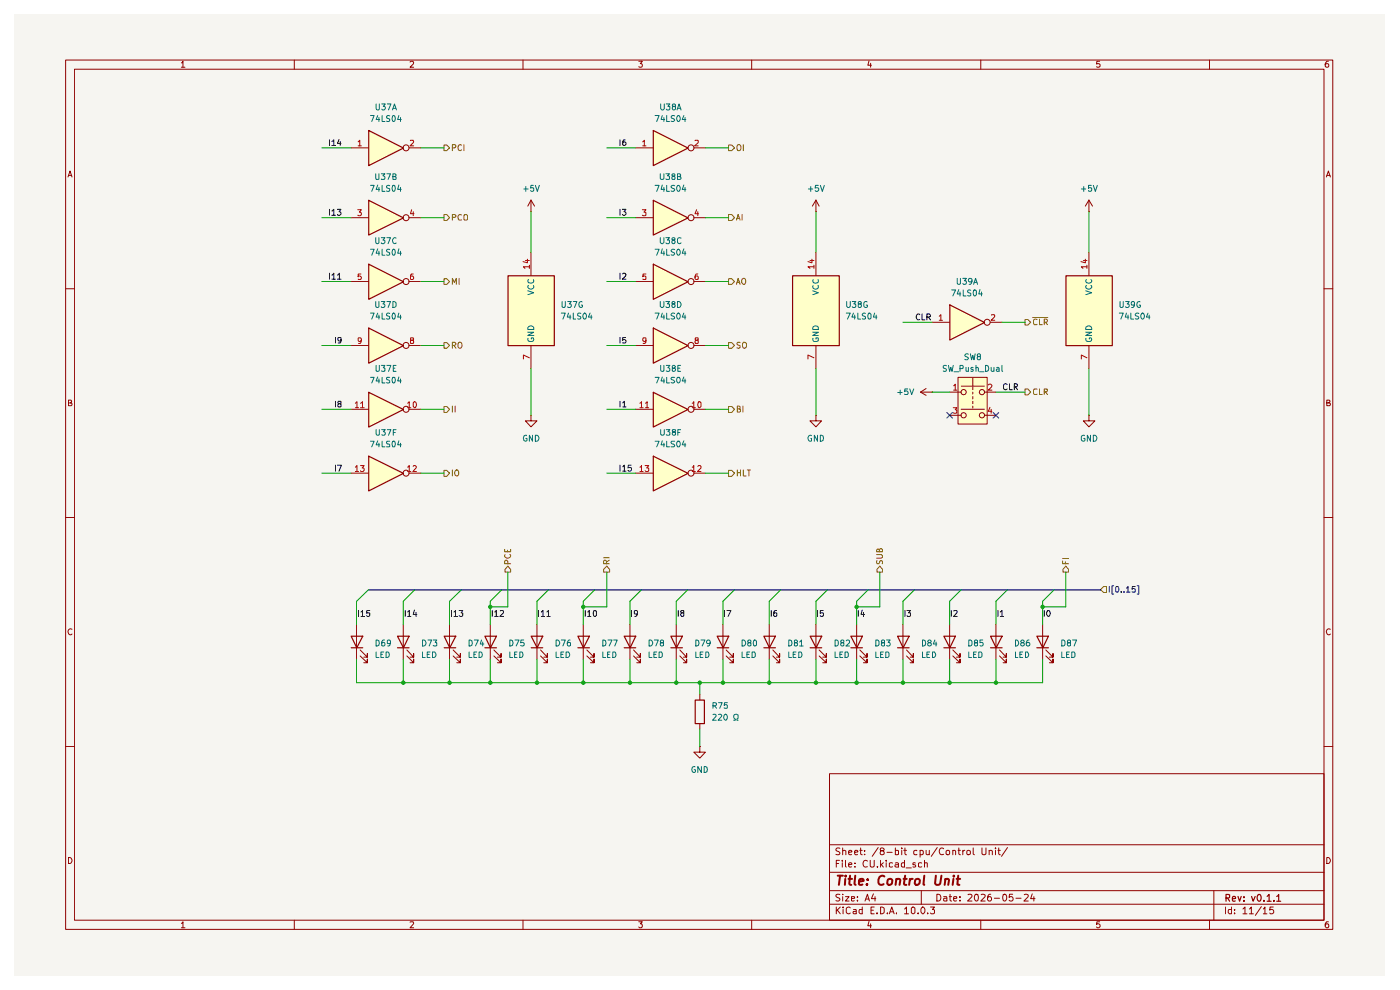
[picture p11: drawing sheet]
<svg xmlns="http://www.w3.org/2000/svg" width="297mm" height="210mm" viewBox="0 0 297 210" stroke-linecap="round" stroke-linejoin="round" font-family="sans-serif">
<path d="M3 3h290.7v203.9h-290.7z" fill="#f6f5f1"/>
<g fill="none" stroke="#8f0000" stroke-width=".21">
<path d="M13.9 12.7h268.8v184.4h-268.8zM15.8 14.7h265.1v180.5h-265.1zM38.5 13.3h.1l.2-.3v1.3M38.5 14.3h.7M62.4 12.7v2M87 13.2l.5-.2 .3 .2-.1 .4-.7 .7h.8M111 12.7v2M135.5 13h.8l-.5 .5 .4 .1v.6h-.7M159.5 12.7v2M184.4 12.9l-.3 .9h.8M184.7 13.4v.9M208.1 12.7v2"/>
<path d="M233.3 13h-.6l-.1 .6h.7v.6h-.7M256.6 12.7v2M281.8 13a.71 .71 0 0 0-.7 .5 .71 .71 0 0 0 .3 .8l.4-.1v-.6l-.4-.1-.3 .3M14.4 37.5l.5-1.2 .4 1.2M14.5 37.2h.7M281.4 37.5l.4-1.2 .4 1.2M281.5 37.2h.6M13.9 61.3h1.9M280.9 61.3h1.8M14.5 85.5h.4l.3-.3-.2-.3h-.5v1.2h.6l.2-.5-.4-.1M281.5 85.5h.4l.2-.3-.1-.3h-.5v1.2h.6l.1-.5-.3-.1M13.9 109.8h1.9"/>
<path d="M280.9 109.8h1.8M15.3 133.5a.59 .59 0 0 0-.9 .5 .59 .59 0 0 0 .8 .6l.1-.1M282.2 133.5a.59 .59 0 0 0-.8 .5 .59 .59 0 0 0 .7 .6l.1-.1M13.9 158.4h1.9M280.9 158.4h1.8M176 164.1h104.9v31.1h-104.9zM176 179.2h104.9M178.2 180l-.6-.1-.3 .2 .1 .4 .8 .4-.1 .3h-.8M178.8 179.9v1.4M182.6 179.9v1.2l.3 .2M186.3 179.8l-1.3 1.8M189.9 179.9v1.4"/>
<path d="M191.3 179.9v.1M192 179.9v1.2l.3 .2M198.8 179.8l-1.2 1.8M203.4 179.9v1.2l.3 .2M206.5 179.9v1.2l.2 .2M208.3 179.9v1.2l.3 .2h.3l.3-.2v-1.2M211.2 179.9v.1M211.9 179.9v1.2l.3 .2M213.7 179.8l-1.2 1.8M14.5 181.9a.65 .65 0 0 1 .8 .6 .65 .65 0 0 1-.8 .7zM38.5 195.9l.3-.4v1.3M38.5 196.8h.7"/>
<path d="M62.4 195.2v1.9M87 195.6l.7-.1 .1 .3-.8 1h.8M111 195.2v1.9M135.5 195.5h.8l-.5 .5 .5 .2-.1 .5-.5 .1-.2-.2M159.5 195.2v1.9M176 191.8h104.9M176 188.9h104.9M176 185h104.9M177.4 192.4v1.4M177.4 183.2h.5M177.6 193l.7 .8M178.1 182.5h-.7v1.4"/>
<path d="M178.2 189.8h-.8l-.1 .3 .8 .4 .1 .4-.3 .2-.6-.1M178.3 192.4l-.9 .8M178.7 182.5v.2M178.7 183v.9M178.8 189.7v.1M178.8 180.5l.4-.1 .2 .1v.8M178.8 190.2v.9M178.9 192.4v.2M178.9 192.9v.9M179.4 190.2h.7l-.7 .9h.7M179.4 182.5v1.3l.1 .1M180 183.4l.7-.1-.2-.3-.5 .2v.6l.3 .1 .3-.1"/>
<path d="M180 180.8l.7-.1-.2-.3-.5 .1v.6l.3 .2 .3-.1M180.4 192.6l-.4-.2-.5 .3 .1 1 .4 .1 .4-.1M180.6 190.6l.7-.1-.1-.3h-.6v.8h.6M181.1 192.9h.5v.9M181.3 180.8l.7-.1-.2-.3h-.3l-.2 .1v.6l.2 .2 .4-.1M181.4 183.8v.1M181.4 183.1v.1M181.6 193.2l-.5 .1-.1 .2 .1 .3h.5M181.9 191v.1M181.9 190.2v.2M182.4 180.4h.5M182.9 192.9h-.5l-.2 .7a.45 .45 0 0 0 .7 .2"/>
<path d="M182.9 192.4v1.4M183.4 181.2v.1M183.4 180.5h.1M183.5 191.1l.5-1.4 .4 1.4M183.7 190.7h.7M184 182.7a.68 .68 0 0 0-1 .4 .68 .68 0 0 0 .7 .8l.3-.1M184.4 195.4l-.3 1h.8M184.6 182.5v1.2l.3 .2h.3l.3-.2v-1.2M184.7 196v.8M184.8 193.1h.5M185.3 189.6l-.4 1h.9M185.5 192.4h-.7v1.4h.7"/>
<path d="M185.6 190.2v.9M186 193.7v.1M186.1 183.8v.1M186.8 192.4h.4l.4 .3v.8l-.4 .3h-.4zM186.8 182.5v1.4M187 180.5h-.2l-.1-.3 .1-.2a.48 .48 0 0 1 .8 .2l-.2 .3h-.6a.47 .47 0 0 0 .1 .8 .47 .47 0 0 0 .7-.2l-.1-.5-.3-.1M187 183.4l.4 .5M187.4 183l-.6 .5M188 182.5v.2M188 183v.9M188.2 180.8h1.1M188.3 193.7v.1"/>
<path d="M188.7 193.8l.5-1.4 .5 1.4M188.8 193.4h.7M189.4 183.1h-.7v.7h.7M189.9 183.1l.5-.1 .2 .2v.7M189.9 180.5h.7v.7h-.7M190.2 193.7v.1M190.6 183.3l-.7 .1v.2l.2 .3 .5-.1M191.3 180.4v.9M191.7 180.4h.6M191.9 192.8l.4-.4v1.4M191.9 183.1l-.4-.1-.3 .3 .1 .5h.6M191.9 193.8h.8"/>
<path d="M191.9 182.5v1.4M192.2 184.1h1.1M193.3 192.7l.4-.3 .4 .3v.9l-.3 .2-.5-.2zM194.2 183.1h-.5v.3h.4l.2 .4-.2 .1-.4-.1M194.5 180.5l-.4-.1-.3 .2 .1 .6h.6M194.8 193.7v.1M195.2 180.5l.4-.1 .3 .2-.1 .6h-.6M195.2 180.4v1.4M195.4 188.9v2.9M195.5 183.1h-.6v.7h.6M195.7 192.4h.2a.8 .8 0 0 1 .3 .8 .8 .8 0 0 1-.5 .6 .89 .89 0 0 1 0-1.4zM196.1 183.1h.6v.8"/>
<path d="M196.1 182.5v1.4M196.5 180.4v.7l.2 .2 .4-.1M196.8 193.7v.1M197.1 180.4v.9M197.4 192.4h.8l-.4 .5 .4 .2v.6l-.2 .1h-.4l-.2-.1M198.7 189.7a.73 .73 0 0 1 .9 .7 .73 .73 0 0 1-.9 .7zM200.2 190.2h.6l.1 .9M200.2 180a.68 .68 0 0 0-1 .5 .68 .68 0 0 0 .7 .8l.3-.1M200.8 180.5h.6v.7h-.6zM200.9 190.5l-.7 .1v.4h.7M201.4 190.2h.5M201.5 189.7v1.3l.4 .1"/>
<path d="M202.1 180.5l.4-.1 .2 .1v.8M202.1 180.4v.9M202.3 190.6l.7-.1-.1-.3h-.5l-.1 .2v.6l.2 .1 .4-.1M203.2 180.4h.5M203.7 191v.1M203.7 190.2v.2M204.3 180.4v.9M204.7 180.4l-.4 .2M205.2 180.5h.6l.1 .6-.2 .1a.36 .36 0 0 1-.6-.1zM205.4 189.8l.5-.1 .3 .4-.9 1h.9M206.9 189.8h.5a1.01 1.01 0 0 1-.2 1.3 .87 .87 0 0 1-.3-1.3zM208.1 195.2v1.9"/>
<path d="M208.1 189.8h.8l.1 .3-.9 1h.9M209.8 180.5l.5-.1 .2 .1v.8M209.8 180.4v.9M210.2 189.7a.57 .57 0 0 0-.7 .6v.6l.3 .2h.3l.2-.2v-.4l-.2-.3h-.3l-.3 .3M210.9 190.5h1.1M211.2 180.4v.9M211.7 180.4h.5M212.8 189.8l.3-.1a.73 .73 0 0 1 .5 .7 .73 .73 0 0 1-.5 .7l-.3-.1-.1-.5zM214.8 189.7h-.6l-.1 .7 .6-.2 .2 .3v.4l-.2 .2-.6-.1M215.5 190.5h1.1M217.3 189.8h.8v.3l-.9 1h.9M219 189.6l-.4 1h1"/>
<path d="M219.3 190.2v.9M233.3 195.5h-.6l-.1 .6 .2-.1h.3l.3 .2v.3l-.3 .3h-.3l-.2-.2M256.6 195.2v1.9M257.5 188.9v6.3M260 192.4v1.4M261.2 192.9h-.5l-.1 .3v.4l.2 .2h.4M261.2 192.4v1.4M261.9 193.7v.1M261.9 192.9v.2M263.7 192.8l.4-.4v1.4M263.7 193.8h.8M265 192.8l.5-.4v1.4"/>
<path d="M265 193.8h.9M267.6 192.3l-1.3 1.9M268 192.8l.3-.4v1.4M268 193.8h.8M270.1 192.4h-.7v.7l.1-.2 .5 .1 .2 .6-.3 .2h-.4l-.1-.1M281.5 181.9a.65 .65 0 0 1 .7 .6 .65 .65 0 0 1-.7 .7zM281.8 195.5h-.4l-.3 .5v.5l.3 .3 .4-.1v-.7h-.4l-.3 .2"/>
</g>
<g fill="none" stroke="#8f0000" stroke-width=".25">
<path d="M260.1 190.5l.7-.1 .1-.6-.8-.1v1.5M260.4 190.5l.5 .7M261.4 190.7l.7-.1-.1-.4h-.5l-.1 .7 .2 .3 .4-.1M262.6 190.2l.4 1 .3-1M263.9 191v.2M263.9 190.2v.2M265.5 190.2l.3 1 .5-1M266.9 189.8l.1-.1a.76 .76 0 0 1 .6 .8 .76 .76 0 0 1-.6 .7 1.01 1.01 0 0 1-.1-1.4zM268.1 191v.2M268.8 190.2l.4-.5v1.5M268.8 191.2h.9M270.3 191v.2"/>
<path d="M270.8 190.2l.5-.5v1.5M270.8 191.2h.9"/>
</g>
<g fill="none" stroke="#8f0000" stroke-width=".42">
<path d="M177.7 185.8h1.1M178.2 185.8l-.2 1.9M179.3 186.4l-.1 1.3M179.4 185.8v.1M180 186.4h.8M180.3 185.8l-.1 1.6 .4 .3M181.4 185.8l-.1 1.6 .2 .3M182.2 187l1-.1-.1-.4a.6 .6 0 0 0-.8 .2v.9h.7M184 187.5l-.1 .2-.1-.1 .2-.1-.1 .2M184.1 186.5v.2M187.6 185.9l-.1-.1a.85 .85 0 0 0-1.2 .8v.6a.66 .66 0 0 0 1.1 .3M188.4 186.6l.3-.2 .5 .2-.1 .9-.3 .2-.5-.2z"/>
<path d="M190.2 186.6l.2-.2 .5 .1-.1 1.2M190.2 186.4l-.2 1.3M191.7 186.4h.7M192 185.8l-.2 1.6v.2l.5 .1M193 186.4l-.1 1.3M193.6 186.4l-.4 .1-.2 .3M194.2 186.6l.6-.2 .4 .4-.1 .6-.5 .3-.4-.1-.1-.2zM196.1 185.8l-.2 1.6 .2 .3M198.5 185.8v1.7a.63 .63 0 0 0 1-.1l.2-1.6M200.5 186.6l.1-.1a.48 .48 0 0 1 .7 .2l-.1 1M200.6 186.4l-.2 1.3M202.3 186.4l-.2 1.3"/>
<path d="M202.3 185.8v.1M202.9 186.4h.8M203.3 185.8l-.2 1.8 .4 .1"/>
</g>
<g fill="#ffffc9">
<path d="M138.6 96.7l7.3 3.7-7.3 3.7z"/>
<path d="M78.2 42.5l7.4 3.7-7.4 3.6z"/>
<path d="M78.2 27.6l7.4 3.8-7.4 3.7z"/>
<path d="M78.2 69.5l7.4 3.8-7.4 3.7z"/>
<path d="M78.2 56l7.4 3.7-7.4 3.8z"/>
<path d="M78.2 83.2l7.4 3.6-7.4 3.7z"/>
<path d="M78.2 96.7l7.4 3.7-7.4 3.7z"/>
<path d="M138.6 27.6l7.3 3.8-7.3 3.7z"/>
<path d="M107.7 58.5h9.9v14.8h-9.9z"/>
<path d="M138.6 83.2l7.3 3.6-7.3 3.7z"/>
<path d="M138.6 69.5l7.3 3.8-7.3 3.7z"/>
<path d="M138.6 42.5l7.3 3.7-7.3 3.6z"/>
<path d="M138.6 56l7.3 3.7-7.3 3.8z"/>
<path d="M201.5 64.6l7.3 3.8-7.3 3.7z"/>
<path d="M203.2 80h6.2v10h-6.2z"/>
<path d="M226.1 58.5h9.8v14.8h-9.8z"/>
<path d="M168.1 58.5h9.9v14.8h-9.9z"/>
</g>
<g fill="none" stroke="#8f0000" stroke-width=".21">
<path d="M112.6 88.1v1.2h1.3l-1.3 1.2-1.1-1.2h1.1M112.6 88.1h.1M134.8 100.4h3.8M147.2 100.4h2.4M104 132.5v7.3M104.8 139.1l1.5 1.5v-.8v.8h-.8M104.8 137.9l1.5 1.5v-.8v.8h-.8M113.9 132.5v7.3M114.7 139.1l1.4 1.5v-.8v.8h-.7M114.7 137.9l1.4 1.5v-.8v.8h-.7M123.7 132.5v7.3M124.5 139.1l1.5 1.5v-.8v.8h-.7"/>
<path d="M124.5 137.9l1.5 1.5v-.8v.8h-.7M133.6 132.5v7.3M134.4 139.1l1.4 1.5v-.8v.8h-.7M134.4 137.9l1.4 1.5v-.8v.8h-.7M143.5 132.5v7.3M144.2 139.1l1.5 1.5v-.8v.8h-.7M144.2 137.9l1.5 1.5v-.8v.8h-.7M153.4 132.5v7.3M154 139.1l1.6 1.5v-.8v.8h-.8M154 137.9l1.6 1.5v-.8v.8h-.8M163.2 132.5v7.3M164 139.1l1.4 1.5v-.8v.8h-.7"/>
<path d="M164 137.9l1.4 1.5v-.8v.8h-.7M173.1 132.5v7.3M173.8 139.1l1.5 1.5v-.8v.8h-.8M173.8 137.9l1.5 1.5v-.8v.8h-.8M181.7 132.5v7.3M182.4 139.1l1.5 1.5v-.8v.8h-.7M182.4 137.9l1.5 1.5v-.8v.8h-.7M191.6 132.5v7.3M192.3 139.1l1.5 1.5v-.8v.8h-.7M192.3 137.9l1.5 1.5v-.8v.8h-.7M201.5 132.5v7.3M202.1 139.1l1.6 1.5v-.8v.8h-.8"/>
<path d="M202.1 137.9l1.6 1.5v-.8v.8h-.8M211.3 132.5v7.3M212 139.1l1.5 1.5v-.8v.8h-.7M212 137.9l1.5 1.5v-.8v.8h-.7M221.2 132.5v7.3M221.9 139.1l1.5 1.5v-.8v.8h-.8M221.9 137.9l1.5 1.5v-.8v.8h-.8M148.5 158.4v1.1h1.1l-1.1 1.3-1.3-1.3h1.3M148.5 158.4h.1M148.5 147.3v1.2M148.5 153.5v1.1"/>
<circle cx="146.6" cy="100.4" r=".64"/>
</g>
<g fill="none" stroke="#8f0000" stroke-width=".25">
<path d="M138.6 96.8l7.4 3.6-7.4 3.7zM102.9 135h2.4l-1.3 2.4zM102.9 137.4h2.4M112.7 135h2.4l-1.1 2.4zM112.7 137.4h2.4M122.6 135h2.4l-1.2 2.4zM122.6 137.4h2.4M132.4 135h2.5l-1.2 2.4zM132.4 137.4h2.5M142.3 135h2.5l-1.3 2.4zM142.3 137.4h2.5M152.1 135h2.5l-1.2 2.4z"/>
<path d="M152.1 137.4h2.5M162 135h2.5l-1.3 2.4zM162 137.4h2.5M171.9 135h2.4l-1.2 2.4zM171.9 137.4h2.4M180.5 135h2.5l-1.2 2.4zM180.5 137.4h2.5M190.4 135h2.5l-1.3 2.4zM190.4 137.4h2.5M200.2 135h2.5l-1.2 2.4zM200.2 137.4h2.5M210.1 135h2.5l-1.3 2.4z"/>
<path d="M210.1 137.4h2.5M220 135h2.4l-1.2 2.4zM220 137.4h2.4M147.5 148.5h1.9v5h-1.9z"/>
</g>
<path d="M153.7 129.5v1.3M154.2 129.5h.9l-.6 1.3M163.6 129.5v1.3M164.7 129.5l-.4 .1-.2 .9 .3 .3 .4-.2-.1-.6h-.5l-.1 .2M182.1 129.5v1.3M182.9 129.4l-.2 .9h.7M183.2 129.9v.9" fill="none" stroke="#0c0c0c" stroke-width=".21"/>
<path d="M135.8 99.1l.3-.3v1.2M136.9 98.8h.7l-.4 .5 .4 .1v.5l-.1 .1h-.5l-.1-.1M146.8 99.1h.2l.2-.3v1.2M148 98.9l.2-.1h.3l.2 .1v.4l-.8 .7h.8M135.8 100h.6M146.8 100h.7" fill="none" stroke="#b20000" stroke-width=".21"/>
<path d="M186.6 120.1l.6 .7v.6h-1.2v-.6z" fill="#f6f5f1"/>
<path d="M186 117.6h1l.2 .3v.2l-.2 .3h-1M186 118.9v.7h.5l.1-.6 .2-.1 .4 .1v.6M186.6 116.7l.2-.3 .4 .2v.4h-1.2v-.5h.5l.1 .5M186.6 120.1l.6 .7v.6h-1.2v-.6z" fill="none" stroke="#7c6100" stroke-width=".21"/>
<path d="M173.4 129.5v1.3M174.6 129.5h-.6v.6l.6-.1v.7l-.4 .1-.2-.2M192 129.5v1.3M192.4 129.5h.8l-.5 .5 .5 .1v.5l-.2 .2h-.4l-.2-.2M221.5 129.5v1.3M222.2 129.6h.1a.6 .6 0 0 1 .6 .4 .6 .6 0 0 1-.3 .7l-.1 .1a.75 .75 0 0 1-.3-1.2z" fill="none" stroke="#0c0c0c" stroke-width=".21"/>
<path d="M234.1 124.4h.6v1.3h-.6l-.6-.6z" fill="#f6f5f1"/>
<path d="M234.1 124.4h.6v1.3h-.6l-.6-.6z" fill="none" stroke="#7c6100" stroke-width=".21"/>
<path d="M235.3 124.4v1.2M236.3 124.2h-.4v1.8h.4M236.7 124.6l.1-.2h.4l.2 .4-.2 .8h-.4l-.1-.2zM237.9 125.5v.1M238.5 125.5v.1M239 124.8l.3-.4v1.2M239 125.6h.7M240.8 124.4h-.6v.6l.1-.2h.4l.1 .2v.5h-.6M241.3 124.2h.3v1.8h-.3" fill="none" stroke="#00008f" stroke-width=".21"/>
<g fill="none" stroke="#0c0c0c" stroke-width=".21">
<path d="M69.9 29.7v1.2M70.4 30l.4-.3v1.2M70.4 30.9h.8M71.9 29.6l-.3 .8h.7M72.2 30v.9M69.9 44.4v1.3M69.9 57.9v1.3M70.4 58.4l.4-.5v1.3M70.4 44.7l.4-.3v1.3M70.4 59.2h.8M70.4 45.7h.8M71.6 58.4l.4-.5v1.3"/>
<path d="M71.6 44.4h.7l-.4 .5 .4 .1v.4l-.2 .3h-.4l-.1-.2M71.6 59.2h.7M71.2 71.6v1.2M72.3 72.1l-.1 .2h-.5v-.7l.6 .1v.8l-.1 .3h-.5M201.8 129.5v1.3M202.3 129.6l.5-.1 .3 .2-.8 1.1h.8M211.7 129.5v1.3M212.2 129.8l.4-.3v1.3M212.2 130.8h.7"/>
</g>
<path d="M78.2 27.7l7.4 3.7-7.4 3.7zM78.2 42.5l7.4 3.7-7.4 3.7z" fill="none" stroke="#8f0000" stroke-width=".25"/>
<g fill="none" stroke="#8f0000" stroke-width=".21">
<path d="M74.5 31.4h3.7M86.7 31.4h2.6M74.5 46.2h3.7M86.7 46.2h2.6"/>
<circle cx="86.1" cy="31.4" r=".64"/>
<circle cx="86.1" cy="46.2" r=".64"/>
</g>
<path d="M76 30.1l.3-.3v1.1M76 30.9h.7M87.1 29.8h.6l.1 .3-.8 .8h.8M75.9 44.5h.8l-.5 .5 .4 .1v.6h-.7M87.3 44.5l-.2 .8h.7M87.7 44.9v.9" fill="none" stroke="#b20000" stroke-width=".21"/>
<path d="M94.2 59.1h.6l.6 .6-.6 .6h-.6z" fill="#f6f5f1"/>
<path d="M94.2 59.1h.6l.6 .6-.6 .6h-.6zM97.4 59v1.3M96 60.3v-1.3l.4 .9 .4-.9v1.3" fill="none" stroke="#7c6100" stroke-width=".21"/>
<path d="M94.2 72.7h.6l.6 .6-.6 .6h-.6z" fill="#f6f5f1"/>
<path d="M94.2 72.7h.6l.6 .6-.6 .6h-.6zM96 73.3h.5l.2-.5-.2-.2h-.5v1.3M96.3 73.3l.4 .6M97.2 72.8l.3-.2 .4 .2 .1 .6-.3 .5-.5-.2z" fill="none" stroke="#7c6100" stroke-width=".21"/>
<path d="M78.2 56l7.4 3.8-7.4 3.7zM78.2 69.6l7.4 3.7-7.4 3.7z" fill="none" stroke="#8f0000" stroke-width=".25"/>
<g fill="none" stroke="#8f0000" stroke-width=".21">
<path d="M74.5 59.7h3.7M86.7 59.7h2.6M74.5 73.3h3.7M86.7 73.3h2.6"/>
<circle cx="86.1" cy="59.7" r=".64"/>
<circle cx="86.1" cy="73.3" r=".64"/>
</g>
<path d="M76.6 58.1h-.6v.6l.4-.2 .3 .3-.1 .4h-.6M87.7 58.1h-.5l-.1 .3v.8h.6v-.6l-.5-.1-.1 .3M76.7 72.2l-.3 .2h-.2l-.2-.1v-.6h.5l.2 .2-.2 .9h-.4M87.2 72.2l-.1-.1v-.4h.6v.4l-.6 .2v.5h.6l.1-.4-.3-.2" fill="none" stroke="#b20000" stroke-width=".21"/>
<path d="M94.2 30.8h.6l.6 .6-.6 .6h-.6z" fill="#f6f5f1"/>
<path d="M94.2 30.8h.6l.6 .6-.6 .6h-.6zM96 31.4h.5l.2-.3-.1-.3-.6-.1v1.3M97.9 30.8l-.2-.1a.65 .65 0 0 0-.6 .6 .65 .65 0 0 0 .6 .7l.2-.2M98.4 30.7v1.3" fill="none" stroke="#7c6100" stroke-width=".21"/>
<path d="M94.2 45.5h.6l.6 .7-.6 .6h-.6z" fill="#f6f5f1"/>
<path d="M94.2 45.5h.6l.6 .7-.6 .6h-.6zM96 46.1h.6l.1-.2-.1-.3-.6-.1v1.2M97.9 45.6l-.2-.1a.67 .67 0 0 0-.6 .5 .67 .67 0 0 0 .3 .7l.5-.1M98.4 45.7l.3-.2 .5 .2v.8l-.2 .2h-.4l-.2-.2z" fill="none" stroke="#7c6100" stroke-width=".21"/>
<path d="M94.2 86.2h.6l.6 .6-.6 .7h-.6z" fill="#f6f5f1"/>
<path d="M94.2 86.2h.6l.6 .6-.6 .7h-.6zM96 86.1v1.3M96.6 86.1v1.3" fill="none" stroke="#7c6100" stroke-width=".21"/>
<path d="M71.2 85.1v1.2M71.9 85.6l-.2-.2v-.3h.6v.4l-.6 .2v.6l.6-.1v-.5l-.1-.1M86 129.5v1.3M86.5 129.8l.3-.3v1.3M86.5 130.8h.7M87.9 129.4l-.2 .9h.7M88.3 129.9v.9M95.8 129.5v1.3M96.3 129.8l.3-.3v1.3M96.3 130.8h.8M97.4 129.5h.8l-.4 .5 .4 .1v.5l-.2 .2-.6-.2" fill="none" stroke="#0c0c0c" stroke-width=".21"/>
<path d="M78.2 83.2l7.4 3.7-7.4 3.7zM84.3 135h2.5l-1.2 2.4zM84.3 137.4h2.5M94.2 135h2.5l-1.3 2.4zM94.2 137.4h2.5" fill="none" stroke="#8f0000" stroke-width=".25"/>
<g fill="none" stroke="#8f0000" stroke-width=".21">
<path d="M74.5 86.8h3.7M86.7 86.8h2.6M85.6 132.5v7.3M86.3 139.1l1.5 1.5v-.8v.8h-.8M86.3 137.9l1.5 1.5v-.8v.8h-.8M95.4 132.5v7.3M96.1 139.1l1.6 1.5v-.8v.8h-.8M96.1 137.9l1.6 1.5v-.8v.8h-.8"/>
<circle cx="86.1" cy="86.8" r=".64"/>
</g>
<path d="M75.4 85.5l.3-.3v1.3M75.4 86.5h.7M76.5 85.5l.4-.3v1.3M76.5 86.5h.8M86.5 85.5l.3-.3v1.3M86.5 86.5h.7M87.8 85.3a.6 .6 0 0 1 .6 .4 .6 .6 0 0 1-.2 .7l-.3 .1-.2-.3z" fill="none" stroke="#b20000" stroke-width=".21"/>
<path d="M94.2 99.8h.6l.6 .6-.6 .6h-.6z" fill="#f6f5f1"/>
<path d="M94.2 99.8h.6l.6 .6-.6 .6h-.6zM96 99.7v1.3M96.8 99.7h.3a.86 .86 0 0 1 0 1.3l-.5-.2a.79 .79 0 0 1 .2-1.1z" fill="none" stroke="#7c6100" stroke-width=".21"/>
<g fill="none" stroke="#0c0c0c" stroke-width=".21">
<path d="M71.2 98.7v1.2M71.6 98.7h.8l-.5 1.2M76.1 129.5v1.3M76.6 129.8l.3-.3v1.3M76.6 130.8h.7M78.4 129.5h-.6v.6l.6-.1v.6l-.1 .2h-.4l-.1-.2M104.4 129.5v1.3M104.9 129.8l.4-.3v1.3M104.9 130.8h.8M106.1 129.6h.7v.4l-.8 .8h.8M114.3 129.5v1.3M114.8 129.8l.4-.3v1.3"/>
<path d="M114.8 130.8h.7M116 129.8l.4-.3v1.3M116 130.8h.7"/>
</g>
<path d="M78.2 96.8l7.4 3.6-7.4 3.7zM74.5 135h2.5l-1.3 2.4zM74.5 137.4h2.5" fill="none" stroke="#8f0000" stroke-width=".25"/>
<g fill="none" stroke="#8f0000" stroke-width=".21">
<path d="M74.5 100.4h3.7M86.7 100.4h2.6M75.6 132.5v7.3M76.4 139.1l1.5 1.5v-.8v.8h-.7M76.4 137.9l1.5 1.5v-.8v.8h-.7"/>
<circle cx="86.1" cy="100.4" r=".64"/>
</g>
<path d="M75.4 99.1l.3-.3v1.2M76.5 98.8h.8l-.5 .5 .5 .1v.4l-.3 .2h-.3l-.2-.1M86.5 99.1l.3-.3v1.2M87.7 98.9l.4-.1 .2 .3-.7 .9h.7M75.4 100h.7M86.5 100h.7" fill="none" stroke="#b20000" stroke-width=".21"/>
<path d="M107.7 120.1l.6 .7v.6h-1.2v-.6z" fill="#f6f5f1"/>
<path d="M107.1 116.5v.5h1.2v-.5M107.1 117.6v.2a.64 .64 0 0 0 .6 .6 .64 .64 0 0 0 .6-.6l-.1-.2M107.6 116.7v.3M107.7 119.6v-.5l-.2-.3-.4 .1v.7h1.2M107.7 120.1l.6 .7v.6h-1.2v-.6z" fill="none" stroke="#7c6100" stroke-width=".21"/>
<path d="M124.2 129.5v1.3M124.7 129.8l.3-.3v1.3M124.7 130.8h.6M125.9 129.6l.4-.1 .2 .2v.8l-.2 .3-.4-.2zM134 129.5v1.3M135.2 130l-.2 .3-.4-.1v-.6h.6v.6a.58 .58 0 0 1-.5 .6M143.9 129.5v1.3M144.6 130l-.2-.3 .1-.1h.6v.3l-.5 .1-.2 .3v.2l.2 .3 .5-.2v-.4l-.2-.2" fill="none" stroke="#0c0c0c" stroke-width=".21"/>
<path d="M128.7 120.1l.6 .7v.6h-1.2v-.6z" fill="#f6f5f1"/>
<path d="M128.1 118.3h1.1M128.6 119.6v-.6l-.4-.2-.1 .2v.6h1.1M129.2 118.8l-.6 .4M128.7 120.1l.6 .7v.6h-1.2v-.6z" fill="none" stroke="#7c6100" stroke-width=".21"/>
<g fill="none" stroke="#0c0c0c" stroke-width=".21">
<path d="M131.5 29.7v1.2M132.6 29.7h-.3l-.2 .2v.9a.42 .42 0 0 0 .6-.1 .42 .42 0 0 0 0-.5l-.4-.1-.2 .2M131.5 44.4v1.3M131.5 57.9v1.3M132 44.4h.8l-.4 .5 .3 .1 .1 .4-.3 .3h-.3l-.2-.2M132.1 58.1l.4-.2 .3 .5-.8 .8h.8M131.5 71.6v1.2M132.7 71.6h-.6v.6l.4-.2 .3 .3-.2 .5-.5-.1M131.5 85.1v1.2M131.5 98.7v1.2M132.1 99l.4-.3v1.2M132.1 85.5l.4-.4v1.2"/>
<path d="M132.1 99.9h.7M132.1 86.3h.7M133.9 98.7h-.6l-.1 .6 .6-.1 .2 .2v.3l-.3 .2h-.3l-.2-.1"/>
</g>
<path d="M138.6 27.7l7.4 3.7-7.4 3.7zM107.8 58.5h9.8v14.8h-9.8zM138.6 69.6l7.4 3.7-7.4 3.7zM138.6 83.2l7.4 3.7-7.4 3.7z" fill="none" stroke="#8f0000" stroke-width=".25"/>
<g fill="none" stroke="#8f0000" stroke-width=".21">
<path d="M134.8 31.4h3.8M147.2 31.4h2.4M112.6 44.9h.1M112.6 42.5v2.4M112.6 53.5v5M112.6 42.5l-.6 1.2M112.6 42.5l.8 1.2M112.6 73.3v4.9M134.8 73.3h3.8M147.2 73.3h2.4M134.8 86.8h3.8M147.2 86.8h2.4"/>
<circle cx="146.6" cy="31.4" r=".64"/>
<circle cx="146.6" cy="73.3" r=".64"/>
<circle cx="146.6" cy="86.8" r=".64"/>
</g>
<g fill="none" stroke="#b20000" stroke-width=".21">
<path d="M136.4 30.1l.3-.3v1.1M136.4 30.9h.6M147.4 29.8h.6l.1 .5-.7 .6h.7M111.5 55.2h.8M111.9 55v.7l-.9-.2M112.3 56.6h-1.3l.4 .3M112.3 56.3v.6M112.3 75.9l-1.3-.6v.9M137 72.2l-.1 .2-.5-.1v-.6h.6v.9l-.1 .2h-.5M147.7 72.2l-.3-.3 .1-.2h.5l.1 .4-.6 .2v.5h.6v-.5l-.2-.1M135.8 85.5l.3-.3v1.3M135.8 86.5h.6"/>
<path d="M136.9 85.5l.4-.3v1.3M136.9 86.5h.7M146.8 85.5l.4-.3v1.3M146.8 86.5h.7M148.1 85.3l.4-.1 .2 .3v.7l-.2 .3-.4-.2z"/>
</g>
<path d="M112.1 59.3l-.1 .3a.65 .65 0 0 0 .6 .5 .65 .65 0 0 0 .6-.5v-.3M112 70.5h1.2l-1.2 .7h1.2M112 61.7l1.2 .4-1.2 .4M112.1 71.7v.6l.2 .1h.6l.3-.1v-.6h-.5v.2M112.1 69.4a.66 .66 0 0 1 .7-.2 .66 .66 0 0 1 .4 .7h-1.2zM112.1 60.6l-.1 .1a.6 .6 0 0 0 .7 .6 .6 .6 0 0 0 .5-.7" fill="none" stroke="#006f6f" stroke-width=".21"/>
<path d="M154.6 59.1h.6l.6 .6-.6 .6h-.6z" fill="#f6f5f1"/>
<path d="M154.6 59.1h.6l.6 .6-.6 .6h-.6zM156.3 59.9h.6M157.4 59.2l.5-.2a.86 .86 0 0 1 0 1.3h-.2a.79 .79 0 0 1-.3-1.1zM156.2 60.3l.4-1.3 .4 1.3" fill="none" stroke="#7c6100" stroke-width=".21"/>
<path d="M154.6 30.8h.6l.6 .6-.6 .6h-.6z" fill="#f6f5f1"/>
<path d="M154.6 30.8h.6l.6 .6-.6 .6h-.6zM156.6 30.7a.46 .46 0 0 1 .6 .4v.4a.46 .46 0 0 1-.6 .5 .86 .86 0 0 1 0-1.3zM157.7 30.7v1.3" fill="none" stroke="#7c6100" stroke-width=".21"/>
<path d="M154.6 45.5h.6l.6 .7-.6 .6h-.6z" fill="#f6f5f1"/>
<path d="M154.6 45.5h.6l.6 .7-.6 .6h-.6zM156.2 46.7l.4-1.2 .4 1.2M156.3 46.3h.6M157.4 45.5v1.2" fill="none" stroke="#7c6100" stroke-width=".21"/>
<path d="M138.6 42.5l7.4 3.7-7.4 3.7zM138.6 56l7.4 3.8-7.4 3.7z" fill="none" stroke="#8f0000" stroke-width=".25"/>
<g fill="none" stroke="#8f0000" stroke-width=".21">
<path d="M134.8 46.2h3.8M134.8 59.7h3.8M147.2 46.2h2.4M147.2 59.7h2.4"/>
<circle cx="146.6" cy="59.7" r=".64"/>
<circle cx="146.6" cy="46.2" r=".64"/>
</g>
<path d="M136.3 44.5h.7l-.4 .5 .4 .1v.6h-.7M137 58.1h-.6v.6l.1-.2h.4l.1 .2v.5h-.6M147.8 44.5l-.4 .8h.8M148 58.1l-.4 .1-.2 .8 .3 .3 .4-.1v-.5l-.2-.2-.4 .1-.1 .2M148 44.9v.9" fill="none" stroke="#b20000" stroke-width=".21"/>
<path d="M154.6 86.2h.6l.6 .6-.6 .7h-.6z" fill="#f6f5f1"/>
<path d="M154.6 86.2h.6l.6 .6-.6 .7h-.6zM156.4 86.7h.5l.1-.4-.2-.2h-.4v1.3l.6-.1 .1-.3-.3-.3M157.6 86.1v1.3" fill="none" stroke="#7c6100" stroke-width=".21"/>
<path d="M154.6 72.7h.6l.6 .6-.6 .6h-.6z" fill="#f6f5f1"/>
<path d="M154.6 72.7h.6l.6 .6-.6 .6h-.6zM157 72.7l-.4-.1-.3 .2 .1 .3 .6 .3v.3l-.2 .2-.5-.1M157.8 72.6l.3 .1a.74 .74 0 0 1 .2 1l-.5 .2a.86 .86 0 0 1 0-1.3z" fill="none" stroke="#7c6100" stroke-width=".21"/>
<path d="M154.6 99.8h.6l.6 .6-.6 .6h-.6z" fill="#f6f5f1"/>
<path d="M154.6 99.8h.6l.6 .6-.6 .6h-.6zM156.4 99.7v1.3M157.1 99.7v1.3M157.7 99.7v1.3h.6M158.5 99.7h.7M158.9 99.7v1.3M156.4 100.3h.7" fill="none" stroke="#7c6100" stroke-width=".21"/>
<path d="M226.1 120.1l.6 .7v.6h-1.2v-.6z" fill="#f6f5f1"/>
<path d="M225.4 119v.6h1.3M225.4 118.5h1.3M226 119.2v.4M226.1 120.1l.6 .7v.6h-1.2v-.6z" fill="none" stroke="#7c6100" stroke-width=".21"/>
<path d="M217.5 82.5h.6l.5 .7-.5 .6h-.6z" fill="#f6f5f1"/>
<path d="M217.5 82.5h.6l.5 .7-.5 .6h-.6zM220 82.6l-.6-.1-.2 .3v.6l.2 .3 .6-.1M220.5 82.5v1.2h.6M221.5 83.1h.6v-.6h-.6v1.2M221.8 83.1l.4 .6" fill="none" stroke="#7c6100" stroke-width=".21"/>
<g fill="none" stroke="#8f0000" stroke-width=".21">
<path d="M197.7 68.4h3.8M210.1 68.4h2.5M201.5 83.2h2.4M201.5 88.1h2.4M203.2 80h6.2v10h-6.2zM203.9 81.9h4.9M203.9 86.8h4.9M206.4 80.2v1.7M206.4 82.2v.5M206.4 83.2v.4M206.4 84.1v.5M206.4 85.1v.5"/>
<path d="M206.4 86.1v.5M208.8 83.2h2.5M208.8 88.1h2.5M231 88.1v1.2h1.3l-1.3 1.2-1.2-1.2h1.2M231 88.1h.1"/>
<circle cx="209.4" cy="68.4" r=".64"/>
<circle cx="204.4" cy="88.1" r=".55"/>
<circle cx="204.4" cy="83.2" r=".55"/>
<circle cx="208.3" cy="88.1" r=".55"/>
<circle cx="208.3" cy="83.2" r=".55"/>
</g>
<path d="M201.5 64.7l7.4 3.7-7.4 3.7z" fill="none" stroke="#8f0000" stroke-width=".25"/>
<path d="M199.3 67.1l.3-.3v1.1M199.3 67.9h.6M210.3 66.8h.6l.1 .3-.7 .8h.7M202.2 86.5h.8l-.4 .4 .4 .1v.6h-.8M202.3 81.8l.3-.3v1.3M202.3 82.8h.7M209.7 81.7l.1-.2h.4l.2 .2-.1 .4-.6 .7h.7M210 86.4l-.3 .8h.7M210.3 86.8v.9" fill="none" stroke="#b20000" stroke-width=".21"/>
<path d="M213.7 81.6l-.5-.2-.3 .3 .1 .8 .2 .2 .5-.2M214.2 81.4v1.3h.6M215.2 82.1l.6-.1v-.5l-.6-.1v1.3M215.4 82.1l.5 .6" fill="none" stroke="#0c0c0c" stroke-width=".21"/>
<path d="M217.5 67.8h.6l.5 .6-.5 .6h-.6z" fill="#f6f5f1"/>
<path d="M217.5 67.8h.6l.5 .6-.5 .6h-.6zM219.1 67.3h3.2M220 67.8h-.1a.45 .45 0 0 0-.7 .1v.7l.2 .3 .6-.1M220.5 67.7v1.2h.6M221.5 68.4l.6-.1v-.5l-.6-.1v1.2M221.8 68.4l.4 .5" fill="none" stroke="#7c6100" stroke-width=".21"/>
<g fill="none" stroke="#8f0000" stroke-width=".21">
<path d="M173.1 44.9h.1M173.1 42.5l-.8 1.2M173.1 42.5l.7 1.2M173.1 42.5v2.4M173.1 53.5v5M231 44.9h.1M231 42.5l-.8 1.2M231 42.5l.8 1.2M231 42.5v2.4M231 53.5v5M173.1 73.3v4.9M231 73.3v4.9"/>
<path d="M173.1 88.1v1.2h1.2l-1.2 1.2-1.3-1.2h1.3M173.1 88.1h.1M195.3 83.2l1.2 .7M195.3 83.2h2.4M196.5 82.4l-1.2 .8M197.7 83.2h.1"/>
</g>
<path d="M168.1 58.5h9.9v14.8h-9.9zM226.1 58.5h9.9v14.8h-9.9z" fill="none" stroke="#8f0000" stroke-width=".25"/>
<path d="M171.8 55.2h.9M172.2 55v.7l-.8-.2M172.7 56.6h-1.3l.4 .3M172.7 56.3v.6M229.8 55.2h.8M230.2 55v.7l-.9-.2M230.6 56.6h-1.2l.3 .3M230.6 56.3v.6M172.7 75.9l-1.3-.6v.9M230.6 75.9l-1.2-.6v.9" fill="none" stroke="#b20000" stroke-width=".21"/>
<path d="M172.5 59.3l-.1 .3a.67 .67 0 0 0 .5 .5 .67 .67 0 0 0 .7-.3l-.1-.5M230.5 59.3l-.2 .3a.65 .65 0 0 0 .7 .5 .65 .65 0 0 0 .6-.5l-.2-.3M172.4 70.5h1.2l-1.2 .7h1.2M172.4 61.7l1.2 .4-1.2 .4M172.5 71.7a.46 .46 0 0 0 .2 .7h.6l.3-.1-.1-.6h-.4v.2M172.5 69.4a.72 .72 0 0 1 1.1 0v.5h-1.2zM172.5 60.6a.61 .61 0 0 0 .3 .7 .61 .61 0 0 0 .8-.2l-.1-.5M230.3 70.5h1.3l-1.3 .7h1.3M230.3 61.7l1.3 .4-1.3 .4M230.4 71.7v.6l.3 .1h.6l.2-.1 .1-.4-.2-.2h-.3v.2M230.4 69.4a.66 .66 0 0 1 .8-.2 .66 .66 0 0 1 .4 .7h-1.3zM230.5 60.6l-.2 .1a.64 .64 0 0 0 .7 .6 .64 .64 0 0 0 .6-.6l-.2-.1" fill="none" stroke="#006f6f" stroke-width=".21"/>
<path d="M195.1 66.8l-.2-.2a.61 .61 0 0 0-.5 .7 .61 .61 0 0 0 .7 .5M195.6 66.6v1.3h.6M196.6 67.3l.7-.1 .1-.4-.3-.2h-.5v1.3M197 67.3l.4 .6" fill="none" stroke="#0c0c0c" stroke-width=".21"/>
<path d="M78.2 125.1h155.3" fill="none" stroke="#00008f" stroke-width=".25"/>
<g fill="none" stroke="#00a000" stroke-width=".21">
<path d="M68.3 31.4h6.2M89.3 31.4h4.9M128.7 31.4h6.1M149.6 31.4h5M68.3 59.7h6.2M68.3 46.2h6.2M89.3 59.7h4.9M89.3 46.2h4.9M112.6 44.9v8.6M128.7 59.7h6.1M128.7 46.2h6.1M149.6 59.7h5"/>
<path d="M149.6 46.2h5M173.1 44.9v8.6M231 44.9v8.6M68.3 73.3h6.2M89.3 73.3h4.9M112.6 78.2v9.9M128.7 73.3h6.1M149.6 73.3h5M173.1 78.2v9.9M191.6 68.4h6.1M212.6 68.4h4.9M231 78.2v9.9"/>
<path d="M68.3 86.8h6.2M89.3 86.8h4.9M128.7 86.8h6.1M149.6 86.8h5M197.7 83.2h3.8M211.3 83.2h6.2M68.3 100.4h6.2M89.3 100.4h4.9M128.7 100.4h6.1M149.6 100.4h5M75.6 139.8v5h145.6v-5M78.2 125.1l-2.6 2.4v5"/>
<path d="M85.6 139.8v5M88 125.1l-2.4 2.4v5M95.4 139.8v5M97.9 125.1l-2.5 2.4v5M104 139.8v5M106.5 125.1l-2.5 2.4v5M107.7 121.4v7.3h-3.7M113.9 139.8v5M116.4 125.1l-2.5 2.4v5M123.7 139.8v5M126.2 125.1l-2.5 2.4v5M128.7 121.4v7.3h-5"/>
<path d="M133.6 139.8v5M136.1 125.1l-2.5 2.4v5M143.5 139.8v5M145.9 125.1l-2.4 2.4v5M153.4 139.8v5M155.8 125.1l-2.4 2.4v5M163.2 139.8v5M165.6 125.1l-2.4 2.4v5M173.1 139.8v5M175.6 125.1l-2.5 2.4v5M181.7 139.8v5M184.2 125.1l-2.5 2.4v5"/>
<path d="M186.6 121.4v7.3h-4.9M191.6 139.8v5M194 125.1l-2.4 2.4v5M201.5 139.8v5M203.9 125.1l-2.4 2.4v5M211.3 139.8v5M213.7 125.1l-2.4 2.4v5M223.6 125.1l-2.4 2.4v5M226.1 121.4v7.3h-4.9M148.5 144.8v2.5M148.5 154.6v3.8"/>
</g>
<path d="M200.9 87.5l1.2 1.2M202.1 87.5l-1.2 1.2M210.7 87.5l1.2 1.2M211.9 87.5l-1.2 1.2" fill="none" stroke="#00008f" stroke-width=".21"/>
<g fill="#00a000">
<circle cx="201.5" cy="144.8" r=".47"/>
<circle cx="191.6" cy="144.8" r=".47"/>
<circle cx="211.3" cy="144.8" r=".47"/>
<circle cx="143.5" cy="144.8" r=".47"/>
<circle cx="148.5" cy="144.8" r=".47"/>
<circle cx="163.2" cy="144.8" r=".47"/>
<circle cx="181.7" cy="144.8" r=".47"/>
<circle cx="173.1" cy="144.8" r=".47"/>
<circle cx="153.4" cy="144.8" r=".47"/>
<circle cx="104" cy="128.7" r=".47"/>
<circle cx="123.7" cy="128.7" r=".47"/>
<circle cx="123.7" cy="144.8" r=".47"/>
<circle cx="104" cy="144.8" r=".47"/>
<circle cx="113.9" cy="144.8" r=".47"/>
<circle cx="133.6" cy="144.8" r=".47"/>
<circle cx="181.7" cy="128.7" r=".47"/>
<circle cx="221.2" cy="128.7" r=".47"/>
<circle cx="95.4" cy="144.8" r=".47"/>
<circle cx="85.5" cy="144.8" r=".47"/>
</g>
<g fill="none" stroke="#006f6f" stroke-width=".21">
<path d="M78.6 39.3h.8l-.5 1.3M78.6 24.5h.8l-.5 1.3M79.7 36.9l.1 1.2 .6-.1v-1.1M79.8 22v1.1l.2 .2 .5-.1v-1.2M80.1 39.2l-.3 1h.8M80.1 24.5l-.3 .9h.8M80.4 24.9v.9M80.4 39.7v.9M80.9 36.9h.8l-.5 .4 .5 .2v.4l-.2 .2-.6-.1M81 22h.7l-.4 .6 .4 .1v.4l-.2 .2h-.4l-.1-.1M81.1 39.3v1.3h.6M81.1 24.5v1.3h.6"/>
<path d="M82.1 36.9h.7l-.5 1.2M82.2 22h.7l-.5 1.3M82.7 39.4l-.5-.1-.2 .3 .1 .2 .6 .3v.3l-.2 .2-.5-.1M82.7 24.6l-.5-.1-.2 .3 .1 .3 .6 .2v.3l-.2 .2-.5-.1M83.3 39.4l.3-.1a.78 .78 0 0 1-.2 1.3l-.2-.5zM83.3 23.3l.4-1.3 .4 1.3M83.3 37.5h.5l.2-.3-.1-.2-.6-.1v1.2h.6l.1-.6h-.2M83.3 23h.6M83.4 24.5a.68 .68 0 0 1 .5 .6 .68 .68 0 0 1-.5 .7l-.2-.5 .1-.6zM84.6 39.2l-.2 1h.7M84.6 24.5l-.2 .9h.7M85 24.9v.9"/>
<path d="M85 39.7v.9M111.5 39.6v1M113.2 39.3h-.6v.6l.6-.1v.7l-.5 .1-.1-.2M113.6 39.3l.4 1.3 .4-1.3M139 24.5h.8l-.5 1.3M139 39.3h.8l-.5 1.3M140.1 36.9v1l.1 .2h.5l.1-.2v-1M140.2 22v1.1l.2 .2h.3l.2-.2v-1.1M140.5 24.5l-.3 .9h.8M140.5 39.2l-.3 1h.8M140.8 24.9v.9M140.8 39.7v.9"/>
<path d="M141.3 36.9h.7l-.4 .4 .4 .2v.5h-.7M141.3 22h.8l-.4 .6h.4v.6l-.2 .1h-.4l-.2-.1M141.4 24.5v1.3h.6M141.4 39.3v1.3h.6M142.8 37.4l-.3-.3a.35 .35 0 0 1 .4-.2 .35 .35 0 0 1 .3 .2l-.1 .2a.51 .51 0 0 0-.5 .2 .51 .51 0 0 0 0 .6h.5l.1-.2v-.3l-.2-.2M142.9 22.6h-.2a.34 .34 0 0 1 .1-.5 .34 .34 0 0 1 .5 .1l-.1 .4h-.3l-.3 .2v.3l.3 .2 .4-.1v-.5l-.3-.1M143.1 24.6l-.5-.1-.2 .3v.2l.6 .3 .1 .2-.2 .3-.5-.1M143.1 39.4h-.7v.4l.6 .2 .1 .3-.2 .3-.5-.1M143.6 23.3l.5-1.3 .4 1.3M143.7 24.6a.61 .61 0 0 1 .7 .5 .61 .61 0 0 1-.4 .7 .71 .71 0 0 1-.3-1.2zM143.7 39.4a.61 .61 0 0 1 .7 .4 .61 .61 0 0 1-.3 .7 .6 .6 0 0 1-.6-.4 .6 .6 0 0 1 .2-.7zM143.7 37.5l.6-.1v-.4l-.6-.1v1.2h.6l.2-.4-.4-.2"/>
<path d="M143.8 23h.6M145.1 24.5l-.4 .9h.8M145.1 39.2l-.4 1h.8M145.3 24.9v.9M145.3 39.7v.9M172 39.6v1M173.6 39.3h-.6l-.1 .6 .6-.1 .2 .2v.3l-.3 .3h-.3l-.2-.2M174 39.3l.5 1.3 .4-1.3M229.9 39.6v1M231.5 39.3h-.6v.6l.6-.1 .1 .2-.1 .5-.4 .1-.2-.2M231.9 39.3l.5 1.3 .4-1.3M78.6 52.9h.8l-.5 1.2"/>
<path d="M79.7 50.4v1l.3 .3 .4-.2v-1.1M80.1 52.8l-.3 .9h.8M80.4 53.3v.8M80.9 50.4h.8l-.5 .5 .5 .2v.3l-.3 .3h-.3l-.2-.2M81.1 52.9v1.2h.6M82.1 50.4h.7l-.5 1.3M82.7 53l-.5-.1-.2 .2 .1 .3 .6 .2v.4l-.2 .1h-.5M83.4 52.9a.68 .68 0 0 1 .5 .6 .68 .68 0 0 1-.5 .6l-.2-.5 .1-.6zM84 50.5l-.2-.1a.65 .65 0 0 0-.5 .6 .65 .65 0 0 0 .5 .7l.2-.2M84.6 52.8l-.2 .9h.7M85 53.3v.8M111.1 40.1h1"/>
<path d="M139 52.9h.8l-.5 1.2M140.1 50.4v1l.2 .3h.3l.2-.3v-1M140.5 52.8l-.3 .9h.8M140.8 53.3v.8M141.3 50.4h.7l-.4 .5 .4 .1v.5l-.1 .2h-.5l-.1-.2M141.4 52.9v1.2h.6M142.8 50.9h-.2l-.1-.2a.34 .34 0 0 1 .4-.3 .34 .34 0 0 1 .3 .4l-.7 .4 .1 .4 .2 .1 .4-.3v-.2l-.2-.3M143.1 53l-.5-.1-.2 .2v.3l.6 .2 .1 .3-.2 .2h-.5M143.7 53a.61 .61 0 0 1 .7 .4 .61 .61 0 0 1-.4 .7 .71 .71 0 0 1-.3-1.1zM144.5 50.5l-.4-.1-.4 .4v.5l.2 .3 .3 .1 .3-.2M145.1 52.8l-.4 .9h.8M145.3 53.3v.8"/>
<path d="M171.5 40.1h.9M203.1 59v1.1l.2 .2 .4-.2v-1.1M204.3 59h.7l-.4 .6h.3v.6l-.5 .1-.1-.2M206.2 59.6l-.1 .1a.42 .42 0 0 1-.5 0 .42 .42 0 0 1-.1-.6l.4-.1a.72 .72 0 0 1 .3 .8 .72 .72 0 0 1-.6 .5M206.6 59.9h.6M229.4 40.1h.9M78.6 66.4h.8l-.5 1.3M79.7 64v1l.3 .2 .4-.1v-1.1M79.8 77.5v1.2l.2 .1h.2l.3-.3v-1M80.1 66.4l-.3 .9h.8M80.1 80l-.3 .8h.8M80.4 66.8v.9"/>
<path d="M80.9 64h.8l-.5 .5 .4 .1 .1 .4-.3 .2h-.3l-.2-.1M80.9 77.5h.8l-.4 .5 .4 .1v.6h-.8M81.1 66.4v1.3h.6M82.1 64h.7l-.5 1.2M82.1 77.5h.8l-.5 1.3M82.7 66.5l-.5-.1-.2 .3 .1 .3 .6 .2v.4h-.7M83.3 64h.3l.4 .3v.6l-.4 .3h-.3zM83.4 66.4a.75 .75 0 0 1 .2 1.3h-.2a.9 .9 0 0 1 0-1.3zM83.4 78.1h.4M84 77.5h-.6v1.3h.6M84.6 66.4l-.2 .9h.7M84.6 80l-.2 .8h.7"/>
<path d="M85 66.8v.9M119.1 66.4h.8l-.5 1.3M119.2 64v1.1l.3 .1 .4-.2v-1M120.4 64h.8l-.4 .5 .3 .1 .1 .4-.3 .2h-.3l-.2-.1M120.6 66.4l-.3 .9h.8M120.9 66.8v.9M121.6 66.4v1.3h.5M121.6 64h.8l-.5 1.2M123.2 66.5l-.5-.1-.2 .2v.3l.7 .4-.2 .4-.5-.1M123.5 64h-.1a.64 .64 0 0 0-.6 .6 .64 .64 0 0 0 .5 .6l.3-.1v-.4h-.3M124 66.4a.68 .68 0 0 1 .4 .7 .68 .68 0 0 1-.4 .6l-.3-.3a.77 .77 0 0 1 .3-1zM125.2 66.4l-.4 .9h.8"/>
<path d="M125.4 66.8v.9M139 66.4h.8l-.5 1.3M140.1 64v1l.2 .2h.3l.2-.2v-1M140.2 77.5v1l.2 .3 .4-.1v-1.2M140.5 80l-.3 .8h.8M140.5 66.4l-.3 .9h.8M140.8 66.8v.9M141.3 64h.7l-.4 .5 .4 .1v.5l-.1 .1h-.5l-.1-.1M141.3 77.5h.8l-.4 .5 .3 .1v.6h-.7M141.4 66.4v1.3h.6M142.8 78.1l-.2-.4 .4-.2 .3 .3-.3 .3-.4 .1v.5l.2 .1h.2l.3-.3v-.2l-.3-.2M142.8 64.5h-.2a.31 .31 0 0 1 .1-.5 .31 .31 0 0 1 .4 .1v.4h-.3l-.3 .2 .1 .4 .2 .1 .4-.2v-.3l-.2-.2"/>
<path d="M143.1 66.5l-.5-.1-.2 .3 .1 .3 .5 .2v.4h-.6M143.7 66.5a.6 .6 0 0 1 .7 .5 .6 .6 0 0 1-.5 .7l-.4-.5zM143.7 64a.65 .65 0 0 1 .8 .6 .65 .65 0 0 1-.8 .6zM143.8 78.1h.4M144.4 77.5h-.6v1.3h.6M145.1 80l-.4 .8h.8M145.1 66.4l-.4 .9h.8M145.3 66.8v.9M179.5 66.4h.9l-.6 1.3M179.6 64v1l.3 .2h.2l.3-.2v-1M180.8 64h.8l-.5 .5h.4v.6l-.5 .1-.2-.1M181.1 66.4l-.4 .9h.8"/>
<path d="M181.3 66.8v.9M182 66.4v1.3h.6M182.2 64.5l-.1-.1v-.3l.1-.1h.5v.5h-.5l-.1 .1v.5l.1 .1h.3l.2-.2v-.3l-.2-.2M183.6 66.5l-.4-.1-.3 .3 .2 .3 .5 .2v.4h-.7M183.9 64h-.3l-.3 .3v.6l.1 .2 .4 .1 .2-.1v-.4h-.2M184.4 66.4l.4 .3v.7l-.4 .3a.9 .9 0 0 1 0-1.3zM185.5 66.4l-.2 .9h.7M185.9 66.8v.9M200.8 77.6l-.5-.1-.2 .2v.3l.7 .4-.3 .4-.4-.1M201.2 77.5l.3 1.3 .2-.9 .3 .9 .2-1.3M201.9 61.5h.8l-.6 1.3M202.4 78.9h1"/>
<path d="M203.4 61.4l-.3 1h.7M203.7 78.2l.6-.1v-.4l-.1-.2h-.5v1.3M203.7 61.9v.9M204.3 61.5v1.3h.6M204.9 77.9v.8h.5M205.4 75.1h-.5l-.2 .2 .1 .3 .6 .4-.2 .3-.5-.1M205.4 77.9v.9M205.9 75.1l.2 1.2 .3-.9 .2 .9 .3-1.2M205.9 61.6l-.4-.1-.2 .3 .1 .2 .5 .3v.3l-.1 .2-.5-.1M206.5 78l-.4-.1-.2 .2 .2 .3h.4v.3h-.6M206.5 61.6l.4-.1 .2 .3v.7l-.2 .3-.4-.2zM206.5 60.3l.5-1.3 .4 1.3"/>
<path d="M207 78.1l.2-.2 .4 .2v.7M207 77.5v1.3M207.6 75.6l-.3-.3 .1-.2h.4l.2 .4-.2 .1h-.4l-.1 .2 .1 .4 .2 .1 .4-.1v-.5l-.2-.1M207.8 78.9h.9M207.9 61.4l-.3 1h.8M208.2 61.9v.9M209.1 77.5a.64 .64 0 0 1 .7 .6 .64 .64 0 0 1-.7 .7zM210.3 77.9v.7l.1 .2 .5-.1M210.9 77.9v.9M211.4 78l.4-.1 .2 .2v.7M212 78.3h-.5l-.1 .1 .1 .4 .5-.1M212.6 77.5v1.2l.1 .1"/>
<path d="M237.4 66.4h.9l-.5 1.3M237.6 64v1.1l.2 .1h.2l.3-.2v-1M238.8 64h.8l-.5 .5 .4 .1 .1 .4-.3 .2h-.3l-.2-.1M239 66.4l-.3 .9h.8M239.3 66.8v.9M239.9 66.4v1.3h.6M240.7 64.5l-.1 .2h-.5v-.7h.4l.2 .1v.8l-.2 .2-.4 .1M241.6 66.5l-.5-.1-.3 .3 .2 .3 .5 .2v.4h-.7M241.8 64a.64 .64 0 0 0-.6 .6 .64 .64 0 0 0 .5 .6l.2-.1v-.4h-.2M242.2 66.5a.6 .6 0 0 1 .7 .5 .6 .6 0 0 1-.5 .7l-.4-.5zM243.5 66.4l-.3 .9h.8M243.8 66.8v.9"/>
<path d="M78.6 80h.8l-.5 1.2M78.6 93.6h.8l-.5 1.2M79.8 91.1v1l.2 .2 .5-.1v-1.1M80.1 93.5l-.3 .9h.8M80.4 80.4v.8M80.4 94v.8M81 91.1h.7l-.4 .5 .4 .2v.4h-.7M81.1 80v1.2h.6M81.1 93.6v1.2h.6M82.2 91.1h.7l-.5 1.2M82.7 80h-.6l-.1 .2 .1 .4 .6 .2v.3h-.7M82.7 93.6h-.6l-.1 .2 .1 .3 .6 .3v.3l-.7 .1"/>
<path d="M83.3 80.1l.4-.1a.86 .86 0 0 1-.1 1.2l-.3-.1zM83.3 93.7h.5l.1 .7-.2 .4-.4-.1zM83.4 91.7h.5M84 91.1h-.6v1.2M84.6 93.5l-.2 .9h.7M85 80.4v.8M85 94v.8M111.7 92.4l-.1-.1a.64 .64 0 0 0-.6 .6 .64 .64 0 0 0 .5 .7l.3-.2v-.4h-.3M113 92.3v1.3l-.7-1.3v1.3M113.6 92.3a.65 .65 0 0 1 .7 .7 .65 .65 0 0 1-.7 .6zM139 93.6h.8l-.5 1.2M139 80h.8l-.5 1.2"/>
<path d="M140.2 91.1v1l.2 .2h.3l.2-.2v-1M140.5 93.5l-.3 .9h.8M140.8 80.4v.8M140.8 94v.8M141.3 91.1h.8l-.4 .5 .4 .1v.5h-.8M141.4 93.6v1.2h.6M141.4 80v1.2h.6M142.9 91.6l-.3-.2 .1-.3 .6 .1v.3l-.3 .1a.35 .35 0 0 0-.4 .5 .35 .35 0 0 0 .6 .1l.1-.5-.3-.1M143.1 93.6h-.6l-.1 .2 .2 .4h.3l.2 .2-.1 .4h-.6M143.1 80h-.6l-.1 .2 .1 .4 .6 .3-.1 .2h-.6M143.7 93.6l.4 .1a.87 .87 0 0 1 0 1.1l-.4-.1a.94 .94 0 0 1 0-1.1zM143.7 80l.4 .1a.66 .66 0 0 1-.2 1.1 .84 .84 0 0 1-.2-1.2z"/>
<path d="M143.8 91.7h.4M144.4 91.1h-.6v1.2M145.1 93.5l-.4 .9h.8M145.3 80.4v.8M145.3 94v.8M172.2 92.4l-.2-.1a.64 .64 0 0 0-.6 .7 .64 .64 0 0 0 .6 .6l.2-.1v-.5h-.2M173.4 92.3v1.3l-.6-1.3v1.3M174 92.3a.64 .64 0 0 1 .7 .7 .64 .64 0 0 1-.7 .6zM190.5 83.3h.9M191 82.8v.9M192.6 82.5h-.6l-.1 .6 .5-.2 .3 .3-.1 .4h-.7M193 82.5l.4 1.2 .4-1.2"/>
<path d="M230.1 92.4h-.5l-.2 .3v.6l.2 .2 .3 .1 .3-.2v-.4h-.3M231.3 92.3v1.3l-.6-1.3v1.3M231.9 92.3a.65 .65 0 0 1 .8 .7 .65 .65 0 0 1-.8 .6zM79.8 138.3v1.2h.6M79.8 135.8a.64 .64 0 0 1 .7 .6 .64 .64 0 0 1-.7 .6zM80.8 138.8h.3M81.4 138.3h-.6v1.2h.6M81.6 135.8h-.5l-.1 .3v.8h.6v-.6h-.5l-.1 .2M81.9 138.3h.4a.66 .66 0 0 1 .3 .7 .66 .66 0 0 1-.7 .5zM82.8 136.3v.2h-.6v-.6l.4-.1 .2 .2-.1 .9-.5 .1M89.6 138.3v1.2h.6M89.6 135.8a.65 .65 0 0 1 .8 .6 .65 .65 0 0 1-.8 .6z"/>
<path d="M90.6 138.8h.5M90.8 135.8h.8l-.5 1.2M91.2 138.3h-.6v1.2h.6M91.7 138.3h.5a.66 .66 0 0 1 .3 .8 .66 .66 0 0 1-.8 .4zM91.9 135.8h.8l-.4 .5h.4v.6h-.8M99.5 138.3v1.2h.6M99.5 135.8a.64 .64 0 0 1 .7 .6 .64 .64 0 0 1-.7 .6zM100.5 138.8h.4M100.6 135.8h.9l-.6 1.2M101.1 138.3h-.6v1.2h.6M101.6 138.3h.5a.66 .66 0 0 1 .2 .7 .66 .66 0 0 1-.7 .5zM102.1 135.8l-.2 .8h.8"/>
<path d="M102.4 136.2v.8M108.2 138.3v1.2h.5M108.2 135.8a.64 .64 0 0 1 .6 .6 .64 .64 0 0 1-.6 .6zM109.2 138.8h.3M109.3 135.8h.8l-.6 1.2M109.7 138.3h-.5v1.2h.5M110.3 138.3h.4a.66 .66 0 0 1 .2 .7 .66 .66 0 0 1-.6 .5zM111.1 135.8h-.6l-.1 .5a.45 .45 0 0 1 .6 .1 .45 .45 0 0 1 .1 .5h-.7M118 138.3v1.2h.6M118 135.8a.65 .65 0 0 1 .7 .6 .65 .65 0 0 1-.7 .6zM119 138.8h.4M119.1 135.8h.8l-.5 1.2"/>
<path d="M119.6 138.3h-.6v1.2h.6M120.1 138.3h.5a.66 .66 0 0 1 .2 .8 .66 .66 0 0 1-.7 .4zM120.9 135.8a.72 .72 0 0 0-.5 .5 .72 .72 0 0 0 .2 .7l.4-.1v-.6h-.4l-.3 .2M127.9 138.3v1.2h.6M127.9 135.8a.64 .64 0 0 1 .7 .6 .64 .64 0 0 1-.7 .6zM128.9 138.8h.3M129 135.8h.8l-.6 1.2M129.4 138.3h-.5v1.2h.5M130 138.3h.4a.66 .66 0 0 1 .3 .7 .66 .66 0 0 1-.7 .5zM130.2 135.8h.7l-.5 1.2M137.7 138.3v1.2h.6M137.7 135.8a.65 .65 0 0 1 .8 .6 .65 .65 0 0 1-.8 .6z"/>
<path d="M138.7 138.8h.4M138.8 135.8h.9l-.6 1.2M139.3 138.3h-.6v1.2h.6M139.8 138.3h.5l.2 .3v.6l-.3 .3h-.4zM140.3 136.3h-.1a.34 .34 0 0 1 .1-.5 .34 .34 0 0 1 .5 .1l-.1 .4h-.5l-.1 .5a.42 .42 0 0 0 .7 .1v-.5l-.3-.1M147.6 138.3v1.2h.6M147.6 135.8a.64 .64 0 0 1 .7 .6 .64 .64 0 0 1-.7 .6zM148.5 138.8h.5M148.7 135.8h.9l-.6 1.2M149.1 138.3h-.6v1.2h.6M149.7 138.3h.5a.66 .66 0 0 1 .2 .7 .66 .66 0 0 1-.7 .5zM150.7 136.3l-.2 .2h-.4l-.2-.2v-.3l.3-.2h.2a.87 .87 0 0 1-.1 1.2h-.2"/>
<path d="M157.4 138.3v1.2h.6M157.4 135.8a.65 .65 0 0 1 .8 .6 .65 .65 0 0 1-.8 .6zM158.4 138.8h.5M158.9 136.3l-.3-.3 .3-.2h.2l.2 .4-.2 .1h-.4l-.1 .2 .1 .4 .2 .1 .4-.1v-.5l-.2-.1M159 138.3h-.6v1.2h.6M159.5 138.3h.6l.1 .3v.6l-.3 .3h-.4zM160.1 135.8l.4 .2v.8l-.4 .2a.9 .9 0 0 1 0-1.2zM167.3 138.3v1.2h.6M167.3 135.8a.64 .64 0 0 1 .7 .6 .64 .64 0 0 1-.7 .6zM168.3 138.8h.4M168.7 136.3l-.2-.4 .4-.1 .3 .3-.3 .2-.4 .1v.5l.2 .1 .4-.1 .1-.1v-.3l-.3-.2M168.9 138.3h-.6v1.2h.6"/>
<path d="M169.5 138.3h.4a.66 .66 0 0 1 .2 .7 .66 .66 0 0 1-.6 .5zM169.6 136.2l.4-.4v1.2M169.6 137h.8M177.2 138.3v1.2h.6M177.2 135.8h.3l.3 .3v.6l-.3 .3h-.3zM178.2 138.8h.4M178.6 136.3l-.3-.3 .3-.2h.3l.1 .4-.1 .1h-.5l-.1 .2 .1 .4 .2 .1 .4-.1v-.5l-.1-.1M178.8 138.3h-.6v1.2h.6M179.3 138.3h.5l.2 .3v.6l-.4 .3h-.3zM179.5 135.9l.2-.1h.4l.1 .5-.8 .7h.8M185.8 138.3v1.2h.6M185.8 135.8h.3l.4 .3v.6l-.4 .3h-.3z"/>
<path d="M186.8 138.8h.4M187.2 136.3l-.2-.3 .2-.2h.3l.2 .4-.2 .1h-.4l-.1 .2 .1 .4 .1 .1 .5-.1v-.5l-.2-.1M187.4 138.3h-.6v1.2h.6M187.9 138.3h.5l.2 .3v.6l-.3 .3h-.4zM188.1 135.8h.7l-.4 .5h.4v.6h-.7M195.7 138.3v1.2h.6M195.7 135.8a.64 .64 0 0 1 .7 .6 .64 .64 0 0 1-.7 .6zM196.6 138.8h.5M197.1 136.3l-.3-.3 .3-.2h.2l.3 .3-.8 .4 .1 .4 .2 .1 .4-.1 .1-.1v-.3l-.3-.2M197.2 138.3h-.6v1.2h.6M197.8 138.3h.4a.66 .66 0 0 1 .3 .7 .66 .66 0 0 1-.7 .5zM198.3 135.8l-.3 .8h.7"/>
<path d="M198.6 136.2v.8M205.5 138.3v1.2h.6M205.5 135.8h.4l.3 .3v.6l-.3 .3h-.4zM206.5 138.8h.5M207 136.3h-.2a.34 .34 0 0 1 .1-.5 .34 .34 0 0 1 .5 .1l-.1 .4h-.5l-.1 .5a.42 .42 0 0 0 .7 .1v-.5l-.3-.1M207.1 138.3h-.6v1.2h.6M207.6 138.3h.5l.2 .3v.6l-.4 .3h-.3zM208.5 135.8h-.6v.5h.4l.3 .2-.1 .4h-.6M215.4 138.3v1.2h.5M215.4 135.8a.64 .64 0 0 1 .7 .6 .64 .64 0 0 1-.7 .6zM216.4 138.8h.4M216.8 136.3l-.3-.3 .3-.2h.2l.3 .3-.8 .4 .1 .4 .2 .1 .4-.1 .1-.1v-.3l-.3-.2"/>
<path d="M217 138.3h-.6v1.2h.6M217.5 138.3h.5a.66 .66 0 0 1 .2 .7 .66 .66 0 0 1-.7 .5zM218.3 135.8a.72 .72 0 0 0-.6 .5 .72 .72 0 0 0 .3 .7l.4-.1a.42 .42 0 0 0 0-.5 .42 .42 0 0 0-.6-.1l-.1 .2M225.3 138.3v1.2h.5M225.3 135.8h.3l.3 .3v.6l-.3 .3h-.3zM226.3 138.8h.4M226.7 136.3h-.2a.34 .34 0 0 1 .1-.5 .34 .34 0 0 1 .5 .1l-.1 .4h-.5l-.1 .5a.42 .42 0 0 0 .7 .1v-.5l-.2-.1M226.9 138.3h-.6v1.2h.6M227.4 138.3h.5l.1 .3v.6l-.4 .3h-.2zM227.5 135.8h.9l-.5 1.2M151.3 151.6l.4-.1 .2 .3-.7 1h.7M151.3 149.7h.5l.2-.2-.1-.4-.6-.1v1.2"/>
<path d="M151.6 149.7l.4 .5M152.4 151.6l.5-.1 .2 .3-.7 1h.7M152.4 149h.8l-.5 1.2M153.7 151.6h.1a.6 .6 0 0 1 .6 .4 .6 .6 0 0 1-.3 .7l-.1 .1a.75 .75 0 0 1-.3-1.2zM154.3 149h-.6l-.1 .6 .2-.1h.3l.2 .1v.6h-.7M155.7 152.8h.3v-.3l-.3-.3v-.4l.4-.3 .5 .2v.7l-.3 .1v.3h.3M147.4 162.7v-.1a.64 .64 0 0 0-.6 .6 .64 .64 0 0 0 .5 .7l.2-.2v-.4h-.2M148.8 162.6v1.3l-.8-1.3v1.3M149.4 162.6a.64 .64 0 0 1 .7 .6 .64 .64 0 0 1-.7 .7z"/>
</g>
</svg>
